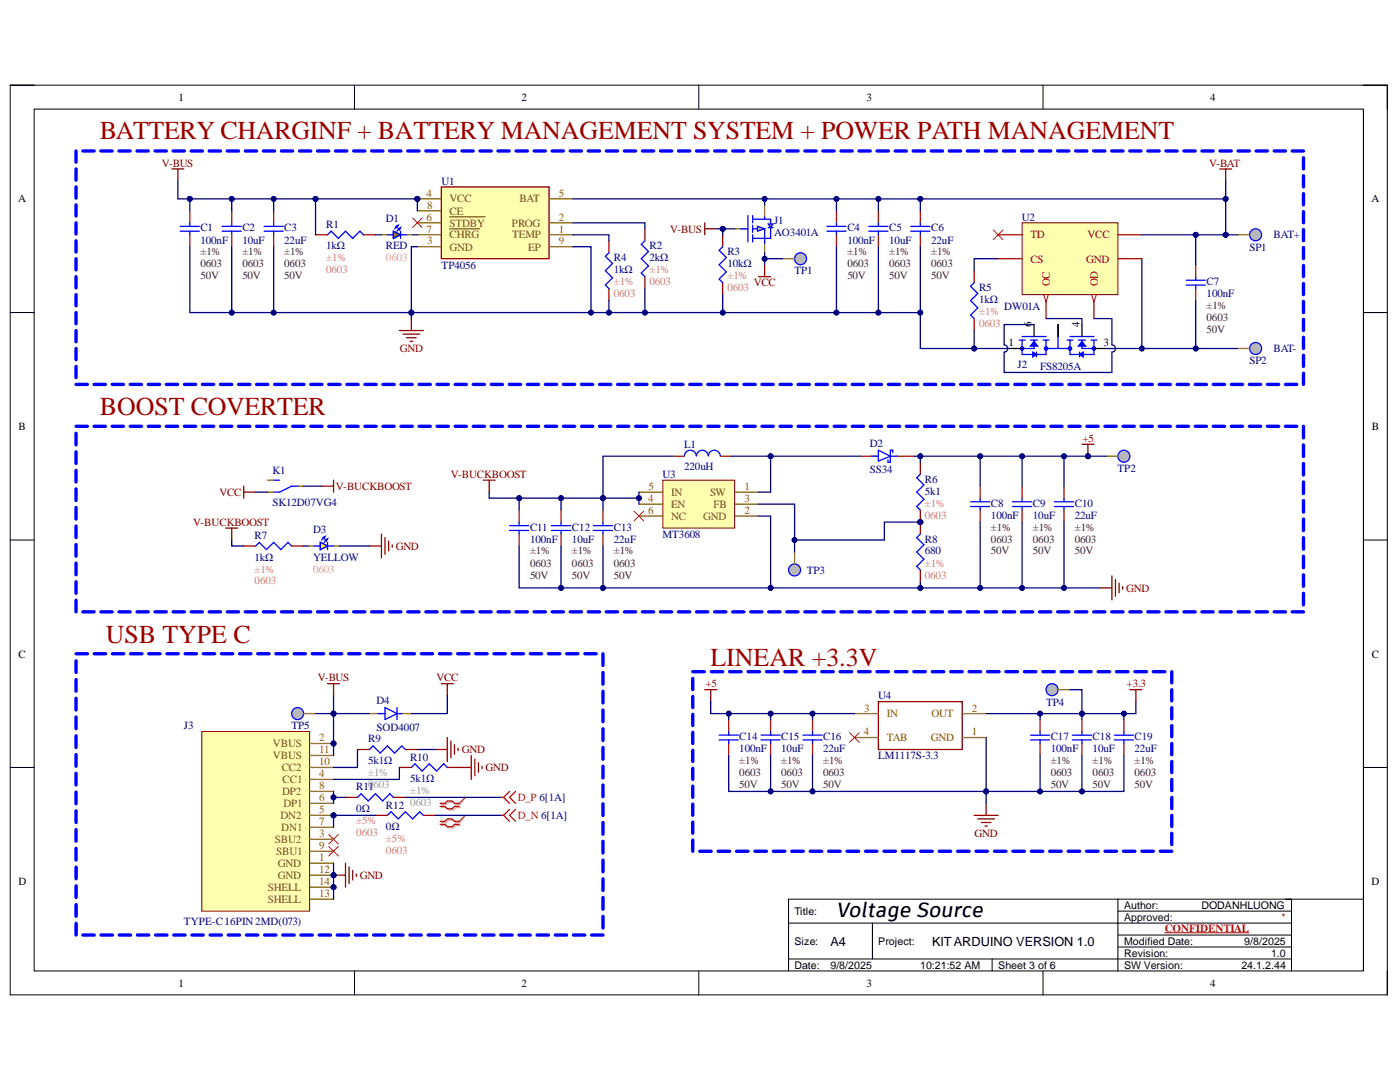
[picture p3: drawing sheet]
<svg xmlns="http://www.w3.org/2000/svg" width="279mm" height="216mm" viewBox="0 0 279 216" stroke-linecap="round" stroke-linejoin="round" font-family="sans-serif">
<defs><g id="words">
<g font-size="5.2" fill="#980000">
<text x="20" y="27.8">BATTERY CHARGINF + BATTERY MANAGEMENT SYSTEM + POWER PATH MANAGEMENT</text>
<text x="20" y="82.7">BOOST COVERTER</text>
<text x="21.1" y="128.2">USB TYPE C</text>
<text x="141.8" y="132.9">LINEAR +3.3V</text>
</g>
<text font-size="4.1" x="166.9" y="182.9">Voltage Source</text>
<g font-size="2.5">
<text x="165.7" y="188.7">A4</text>
<text x="186" y="188.7">KITARDUINO VERSION 1.0</text>
</g>
<g font-size="2.2">
<text x="35.6" y="20.1">1</text>
<text x="104.1" y="20.1">2</text>
<text x="172.9" y="20.1">3</text>
<text x="241.5" y="20.1">4</text>
<text x="3.6" y="40.4">A</text>
<text x="273.7" y="40.4">A</text>
<text x="205.9" y="65.2" transform="rotate(-90 205.9 65.2)">6</text>
<text x="215.4" y="65.2" transform="rotate(-90 215.4 65.2)">4</text>
<text x="201.2" y="69.1">1</text>
<text x="220.3" y="69.1">3</text>
<text x="3.7" y="85.8">B</text>
<text x="273.8" y="85.8">B</text>
<text x="3.7" y="131.2">C</text>
<text x="273.8" y="131.2">C</text>
<text x="3.7" y="176.6">D</text>
<text x="273.7" y="176.6">D</text>
<text x="35.6" y="196.9">1</text>
<text x="104.1" y="196.9">2</text>
<text x="172.9" y="196.9">3</text>
<text x="241.5" y="196.9">4</text>
</g>
<g font-size="2.2" fill="#800000">
<text x="32.3" y="33.3">V-BUS</text>
<text x="241.3" y="33.3">V-BAT</text>
<text x="133.8" y="46.4">V-BUS</text>
<text x="150.4" y="57.1">VCC</text>
<text x="79.8" y="70.3">GND</text>
<text x="216" y="88.2">+5</text>
<text x="90" y="95.4">V-BUCKBOOST</text>
<text x="43.8" y="99">VCC</text>
<text x="67.1" y="97.8">V-BUCKBOOST</text>
<text x="38.6" y="105">V-BUCKBOOST</text>
<text x="79" y="109.7">GND</text>
<text x="224.7" y="118.1">GND</text>
<text x="63.4" y="136">V-BUS</text>
<text x="87.1" y="136">VCC</text>
<text x="140.8" y="137.2">+5</text>
<text x="224.8" y="137.2">+3.3</text>
<text x="92.2" y="150.3">GND</text>
<text x="96.9" y="153.9">GND</text>
<text x="194.5" y="167">GND</text>
<text x="71.8" y="175.4">GND</text>
</g>
<g font-size="2.2" fill="#7f6000">
<text x="85.1" y="39.2">4</text>
<text x="85.2" y="41.7">8</text>
<text x="89.7" y="40.4">VCC</text>
<text x="103.7" y="40.4">BAT</text>
<text x="111.5" y="39.2">5</text>
<text x="85.1" y="44">6</text>
<text x="85.1" y="46.4">7</text>
<text x="89.7" y="45.2">STDBY</text>
<text x="89.7" y="47.6">CHRG</text>
<text x="89.7" y="42.9">CE</text>
<text x="102.1" y="45.2">PROG</text>
<text x="102.2" y="47.6">TEMP</text>
<text x="111.5" y="46.4">1</text>
<text x="111.5" y="44">2</text>
<text x="85.2" y="48.8">3</text>
<text x="89.7" y="50">GND</text>
<text x="105.4" y="50">EP</text>
<text x="111.5" y="48.8">9</text>
<text x="129.4" y="100.1">4</text>
<text x="129.5" y="97.8">5</text>
<text x="133.9" y="101.3">EN</text>
<text x="133.9" y="99">IN</text>
<text x="141.7" y="99">SW</text>
<text x="142.4" y="101.3">FB</text>
<text x="148.6" y="97.8">1</text>
<text x="148.6" y="100.1">3</text>
<text x="129.4" y="102.5">6</text>
<text x="133.9" y="103.7">NC</text>
<text x="140.4" y="103.7">GND</text>
<text x="148.6" y="102.5">2</text>
<text x="172.5" y="142">3</text>
<text x="177" y="143.2">IN</text>
<text x="185.9" y="143.2">OUT</text>
<text x="194" y="142">2</text>
<text x="54.5" y="149.1">VBUS</text>
<text x="63.7" y="147.9">2</text>
<text x="172.4" y="146.7">4</text>
<text x="177" y="147.9">TAB</text>
<text x="185.8" y="147.9">GND</text>
<text x="194" y="146.7">1</text>
<text x="54.5" y="151.5">VBUS</text>
<text x="56.2" y="153.9">CC2</text>
<text x="63.7" y="155.1">4</text>
<text x="63.7" y="152.7">10</text>
<text x="63.7" y="150.3">11</text>
<text x="56.3" y="158.7">DP2</text>
<text x="56.4" y="156.3">CC1</text>
<text x="56.6" y="161.1">DP1</text>
<text x="63.7" y="159.9">6</text>
<text x="63.7" y="157.4">8</text>
<text x="56" y="163.4">DN2</text>
<text x="56.1" y="165.8">DN1</text>
<text x="63.7" y="167">3</text>
<text x="63.7" y="162.3">5</text>
<text x="63.7" y="164.6">7</text>
<text x="54.9" y="168.3">SBU2</text>
<text x="55.1" y="170.6">SBU1</text>
<text x="55.5" y="173">GND</text>
<text x="63.7" y="171.8">1</text>
<text x="63.7" y="169.4">9</text>
<text x="53.4" y="177.8">SHELL</text>
<text x="55.5" y="175.4">GND</text>
<text x="63.7" y="174.2">12</text>
<text x="63.7" y="179">13</text>
<text x="63.7" y="176.6">14</text>
<text x="53.4" y="180.2">SHELL</text>
</g>
<g font-size="2.2" fill="#000080">
<text x="88.1" y="36.9">U1</text>
<text x="40" y="46.2">C1</text>
<text x="48.4" y="46.2">C2</text>
<text x="56.7" y="46.2">C3</text>
<text x="65.1" y="45.5">R1</text>
<text x="77" y="44.3">D1</text>
<text x="154.5" y="44.7">J1</text>
<text x="154.5" y="47.2">AO3401A</text>
<text x="169.1" y="46.2">C4</text>
<text x="177.5" y="46.2">C5</text>
<text x="185.8" y="46.2">C6</text>
<text x="203.9" y="44">U2</text>
<text x="254.2" y="47.6">BAT+</text>
<text x="40" y="48.6">100nF</text>
<text x="48.4" y="48.6">10uF</text>
<text x="56.7" y="48.6">22uF</text>
<text x="65.1" y="49.8">1kΩ</text>
<text x="77" y="49.8">RED</text>
<text x="88.1" y="53.6">TP4056</text>
<text x="122.5" y="52.2">R4</text>
<text x="129.6" y="49.8">R2</text>
<text x="129.6" y="52.2">2kΩ</text>
<text x="145.2" y="51">R3</text>
<text x="145.2" y="53.3">10kΩ</text>
<text x="169.1" y="48.6">100nF</text>
<text x="177.5" y="48.6">10uF</text>
<text x="185.8" y="48.6">22uF</text>
<text x="249.3" y="50">SP1</text>
<text x="122.5" y="54.5">1kΩ</text>
<text x="158.5" y="54.8">TP1</text>
<text x="195.4" y="58.2">R5</text>
<text x="240.8" y="56.9">C7</text>
<text x="240.8" y="59.3">100nF</text>
<text x="195.4" y="60.5">1kΩ</text>
<text x="200.4" y="62">DW01A</text>
<text x="254.2" y="70.3">BAT-</text>
<text x="203.1" y="73.4">J2</text>
<text x="207.6" y="73.9">FS8205A</text>
<text x="249.3" y="72.7">SP2</text>
<text x="136.6" y="89.4">L1</text>
<text x="173.6" y="89.2">D2</text>
<text x="54.4" y="94.7">K1</text>
<text x="132.2" y="95.4">U3</text>
<text x="136.6" y="93.7">220uH</text>
<text x="173.6" y="94.4">SS34</text>
<text x="223.1" y="94.1">TP2</text>
<text x="54.4" y="100.9">SK12D07VG4</text>
<text x="184.6" y="96.3">R6</text>
<text x="184.6" y="98.7">5k1</text>
<text x="197.8" y="101.1">C8</text>
<text x="206.1" y="101.1">C9</text>
<text x="214.5" y="101.1">C10</text>
<text x="50.8" y="107.6">R7</text>
<text x="62.5" y="106.4">D3</text>
<text x="105.8" y="105.9">C11</text>
<text x="114.1" y="105.9">C12</text>
<text x="122.5" y="105.9">C13</text>
<text x="132.2" y="107.3">MT3608</text>
<text x="197.8" y="103.5">100nF</text>
<text x="206.1" y="103.5">10uF</text>
<text x="214.5" y="103.5">22uF</text>
<text x="50.8" y="111.9">1kΩ</text>
<text x="62.5" y="111.9">YELLOW</text>
<text x="105.8" y="108.3">100nF</text>
<text x="114.1" y="108.3">10uF</text>
<text x="122.5" y="108.3">22uF</text>
<text x="184.6" y="108.3">R8</text>
<text x="184.6" y="110.6">680</text>
<text x="161" y="114.5">TP3</text>
<text x="75.2" y="140.5">D4</text>
<text x="175.3" y="139.5">U4</text>
<text x="208.8" y="140.8">TP4</text>
<text x="36.7" y="145.5">J3</text>
<text x="58.2" y="145.5">TP5</text>
<text x="73.5" y="148.1">R9</text>
<text x="75.2" y="145.8">SOD4007</text>
<text x="147.5" y="147.7">C14</text>
<text x="155.9" y="147.7">C15</text>
<text x="164.3" y="147.7">C16</text>
<text x="209.7" y="147.7">C17</text>
<text x="218.1" y="147.7">C18</text>
<text x="226.4" y="147.7">C19</text>
<text x="73.5" y="152.5">5k1Ω</text>
<text x="81.8" y="151.8">R10</text>
<text x="147.5" y="150.1">100nF</text>
<text x="155.9" y="150.1">10uF</text>
<text x="164.3" y="150.1">22uF</text>
<text x="175.3" y="151.5">LM1117S-3.3</text>
<text x="209.7" y="150.1">100nF</text>
<text x="218.1" y="150.1">10uF</text>
<text x="226.4" y="150.1">22uF</text>
<text x="71.1" y="157.7">R10603</text>
<text x="73.6" y="157.7">1</text>
<text x="77" y="161.3">R12</text>
<text x="81.8" y="156">5k1Ω</text>
<text x="71.1" y="162">0Ω</text>
<text x="77" y="165.6">0Ω</text>
<text x="36.7" y="184.5">TYPE-C16PIN2MD(073)</text>
</g>
<g font-size="2.2" fill="#c00">
<text x="205.6" y="47.6">TD</text>
<text x="217" y="47.6">VCC</text>
<text x="205.6" y="52.4">CS</text>
<text x="216.8" y="52.4">GND</text>
<text x="209.5" y="57.1" transform="rotate(-90 209.5 57.1)">OC</text>
<text x="219.1" y="57.1" transform="rotate(-90 219.1 57.1)">OD</text>
</g>
<g font-size="2.2" fill="#4c1130">
<text x="40" y="51">±1%</text>
<text x="40" y="53.3">0603</text>
<text x="48.4" y="51">±1%</text>
<text x="48.4" y="53.3">0603</text>
<text x="56.7" y="51">±1%</text>
<text x="56.7" y="53.3">0603</text>
<text x="169.1" y="51">±1%</text>
<text x="169.1" y="53.3">0603</text>
<text x="177.5" y="51">±1%</text>
<text x="177.5" y="53.3">0603</text>
<text x="185.8" y="51">±1%</text>
<text x="185.8" y="53.3">0603</text>
<text x="40" y="55.7">50V</text>
<text x="48.4" y="55.7">50V</text>
<text x="56.7" y="55.7">50V</text>
<text x="169.1" y="55.7">50V</text>
<text x="177.5" y="55.7">50V</text>
<text x="185.8" y="55.7">50V</text>
<text x="240.8" y="61.7">±1%</text>
<text x="240.8" y="64.1">0603</text>
<text x="240.8" y="66.5">50V</text>
<text x="197.8" y="105.9">±1%</text>
<text x="206.1" y="105.9">±1%</text>
<text x="214.5" y="105.9">±1%</text>
<text x="105.8" y="110.6">±1%</text>
<text x="105.8" y="113.1">0603</text>
<text x="114.1" y="110.6">±1%</text>
<text x="114.1" y="113.1">0603</text>
<text x="122.5" y="110.6">±1%</text>
<text x="122.5" y="113.1">0603</text>
<text x="197.8" y="108.3">0603</text>
<text x="197.8" y="110.6">50V</text>
<text x="206.1" y="108.3">0603</text>
<text x="206.1" y="110.6">50V</text>
<text x="214.5" y="108.3">0603</text>
<text x="214.5" y="110.6">50V</text>
<text x="105.8" y="115.4">50V</text>
<text x="114.1" y="115.4">50V</text>
<text x="122.5" y="115.4">50V</text>
<text x="147.5" y="152.5">±1%</text>
<text x="147.5" y="154.8">0603</text>
<text x="155.9" y="152.5">±1%</text>
<text x="155.9" y="154.8">0603</text>
<text x="164.3" y="152.5">±1%</text>
<text x="164.3" y="154.8">0603</text>
<text x="209.7" y="152.5">±1%</text>
<text x="209.7" y="154.8">0603</text>
<text x="218.1" y="152.5">±1%</text>
<text x="218.1" y="154.8">0603</text>
<text x="226.4" y="152.5">±1%</text>
<text x="226.4" y="154.8">0603</text>
<text x="147.5" y="157.3">50V</text>
<text x="155.9" y="157.3">50V</text>
<text x="164.3" y="157.3">50V</text>
<text x="209.7" y="157.3">50V</text>
<text x="218.1" y="157.3">50V</text>
<text x="226.4" y="157.3">50V</text>
</g>
<g font-size="2.2" fill="#dd7e6b">
<text x="65.1" y="52.2">±1%</text>
<text x="65.1" y="54.5">0603</text>
<text x="122.5" y="56.9">±1%</text>
<text x="122.5" y="59.3">0603</text>
<text x="129.6" y="54.5">±1%</text>
<text x="129.6" y="56.9">0603</text>
<text x="145.2" y="55.7">±1%</text>
<text x="145.2" y="58.2">0603</text>
<text x="195.4" y="62.9">±1%</text>
<text x="195.4" y="65.2">0603</text>
<text x="184.6" y="101.1">±1%</text>
<text x="184.6" y="103.5">0603</text>
<text x="184.6" y="113.1">±1%</text>
<text x="50.8" y="114.3">±1%</text>
<text x="50.8" y="116.6">0603</text>
<text x="184.6" y="115.4">0603</text>
<text x="71.1" y="164.4">±5%</text>
<text x="71.1" y="166.8">0603</text>
<text x="77" y="168">±5%</text>
<text x="77" y="170.4">0603</text>
</g>
<g font-size="2.2" fill="#ea9999">
<text x="77" y="52.2">0603</text>
<text x="62.5" y="114.3">0603</text>
</g>
<g font-size="2.2" fill="#999">
<text x="73.5" y="154.8">±1%</text>
<text x="81.8" y="158.5">±1%</text>
<text x="81.8" y="160.8">0603</text>
</g>
<g font-size="2.2" fill="#f00">
<text x="103.3" y="159.9">D_P 6[1A]</text>
<text x="103.3" y="163.4">D_N 6[1A]</text>
<text x="232.4" y="185.9">CONFIDENTIAL</text>
</g>
<g font-size="2.1">
<text x="158.5" y="182.5">Title:</text>
<text x="224.3" y="181.4">Author:</text>
<text x="224.3" y="183.7">Approved:</text>
<text x="239.8" y="181.4">DODANHLUONG</text>
<text x="158.5" y="188.5">Size:</text>
<text x="175.3" y="188.5">Project:</text>
<text x="224.3" y="190.9">Revision:</text>
<text x="224.3" y="188.5">Modified Date:</text>
<text x="248.3" y="188.5">9/8/2025</text>
<text x="253.7" y="190.9">1.0</text>
<text x="158.5" y="193.4">Date:</text>
<text x="165.7" y="193.4">9/8/2025</text>
<text x="183.6" y="193.4">10:21:52 AM</text>
<text x="199.2" y="193.4">Sheet 3 of 6</text>
<text x="224.3" y="193.4">SW Version:</text>
<text x="247.7" y="193.4">24.1.2.44</text>
</g>
<text font-size="2.1" fill="#85200c" x="255.8" y="183.7">*</text>
</g></defs>
<path d="M2 17h274.9v181.5h-274.9z" fill="none" stroke="#000" stroke-width=".2"/>
<path d="M6.8 21.8h265.3v171.9h-265.3z" fill-rule="evenodd" fill="#fff"/>
<g fill="none" stroke="#000" stroke-width=".2">
<path d="M2 17h4.8M70.7 17v4.8M139.5 17v4.8M208.2 17v4.8M272.1 17h4.8v4.8M6.8 21.8h265.3v171.9h-265.3zM2 62.4h4.8M272.1 62.4h4.8M2 107.8h4.8M272.1 107.8h4.8M2 153.1h4.8M272.1 153.1h4.8"/>
<path d="M223.1 179.4v14.3M257.7 179.4v14.3M272.1 179.4h-114.7v14.3M70.7 193.7v4.8M139.5 193.7v4.8M157.4 184.2h100.3M157.4 191.4h100.3M174.1 184.2v7.2M198 191.4v2.3M208.2 193.7v4.8M223.1 181.8h34.6M223.1 186.6h34.6"/>
<path d="M223.1 189h34.6M276.9 193.7v4.8"/>
</g>
<path d="M232.4 186.1h16.8" fill="none" stroke="#f00" stroke-width=".2"/>
<g fill="none" stroke="#800000" stroke-width=".25">
<path d="M86.9 149.6h2.4M89.3 147.2v4.7M90 147.9v3.3M90.7 148.6v1.9M91.4 149.3v.5M91.7 153.1h2.3M94 150.7v4.8M94.8 151.5v3.3M95.5 152.2v1.9M96.2 152.9v.5M66.6 174.6h2.4M69 172.2v4.8"/>
<path d="M69.7 173v3.3M70.4 173.7v1.9M71.1 174.4v.5"/>
</g>
<circle cx="66.6" cy="174.6" r=".48" fill="#000080"/>
<circle cx="66.6" cy="174.6" r=".48" fill="none" stroke="#000080" stroke-width=".2"/>
<path d="M92.8 159.1l-1.1 1.2M65.6 166.5l1.9 1.9M65.6 168.9l1.9 1.9M67.5 166.5l-1.9 1.9M67.5 168.9l-1.9 1.9M92.8 162.7l-1.1 1.2" fill="none" stroke="#f00" stroke-width=".2"/>
<path d="M65.4 136.4h2.4M66.6 136.4v2.4" fill="none" stroke="#800000" stroke-width=".25"/>
<path d="M100 159.1h.5M100.5 159.1l1.2 1.2M101.7 157.9l-1.2 1.2M102.9 157.9l-1.2 1.2 1.2 1.2M87.8 160.9h1l.5 .5h.9l.5-.5h1M87.8 160.3h1l.5-.5h.9l.5 .5h1M87.8 164.5h1l.5 .5h.9l.5-.5h1M87.8 163.9h1l.5-.5h.9l.5 .5h1M100 162.7h.5M100.5 162.7l1.2 1.2M101.7 161.5l-1.2 1.2M102.9 161.5l-1.2 1.2 1.2 1.2" fill="none" stroke="#f00" stroke-width=".25"/>
<path d="M88.1 161.1h.9l.5 .5h1l.4-.5h1M88.1 160.5h.9l.5-.4h1l.4 .4h1M88.1 164.7h.9l.5 .5h1l.4-.5h1M88.1 164.1h.9l.5-.5h1l.4 .5h1" fill="none" stroke="#d0a3a3" stroke-width=".25"/>
<path d="M92.8 159.1l-.9 1.4M92.8 162.7l-.9 1.4" fill="none" stroke="#d0a3a3" stroke-width=".2"/>
<circle cx="83.3" cy="39.7" r=".48" fill="#000080"/>
<circle cx="83.3" cy="39.7" r=".48" fill="none" stroke="#000080" stroke-width=".2"/>
<path d="M88.1 37.3h21.5v14.3h-21.5z" fill-rule="evenodd" fill="#ffffb0"/>
<path d="M88.1 37.3h21.5v14.3h-21.5z" fill="none" stroke="#800000" stroke-width=".25"/>
<path d="M83.3 39.7h4.8M83.3 49.2h4.8M109.6 46.8h4.8M109.6 44.5h4.8" fill="none" stroke="#7f6000" stroke-width=".25"/>
<circle cx="83.3" cy="39.7" r=".48" fill="#000080"/>
<circle cx="83.3" cy="39.7" r=".48" fill="none" stroke="#000080" stroke-width=".2"/>
<path d="M109.6 39.7h4.8M83.3 44.5h4.8M83.3 46.8h4.8M83.3 42.1h4.8M89.7 43.3h7.1M89.7 45.7h6M109.6 49.2h4.8" fill="none" stroke="#7f6000" stroke-width=".25"/>
<path d="M82.3 43.5l1.9 1.9M84.2 43.5l-1.9 1.9" fill="none" stroke="#f00" stroke-width=".2"/>
<path d="M34.3 33.7h2.4M35.5 33.7v2.4M140.6 44.5v2.3M140.6 45.7h2.4M151.4 55.2h2.4M152.6 52.8v2.4M79.7 66h4.8M80.4 66.7h3.4M81.1 67.4h2M81.9 68.1h.4M82.1 63.6v2.4" fill="none" stroke="#800000" stroke-width=".25"/>
<path d="M204 44.5h19.1v14.3h-19.1z" fill-rule="evenodd" fill="#ffffb0"/>
<path d="M204 44.5h19.1v14.3h-19.1z" fill="none" stroke="#800000" stroke-width=".2"/>
<path d="M199.2 46.8h4.8M199.2 51.6h4.8M208.8 58.8v4.8M223.1 46.8h4.8M223.1 51.6h4.8" fill="none" stroke="#c00" stroke-width=".25"/>
<path d="M208.3 58.8h.9l-.4 1.4z" fill="#f8fcff"/>
<path d="M208.3 58.8h.9l-.4 1.4z" fill="none" stroke="#c00" stroke-width=".2"/>
<path d="M218.3 58.8v4.8" fill="none" stroke="#c00" stroke-width=".25"/>
<path d="M217.8 58.8h1l-.5 1.4z" fill="#f8fcff"/>
<path d="M217.8 58.8h1l-.5 1.4z" fill="none" stroke="#c00" stroke-width=".2"/>
<g fill="none" stroke="#00f" stroke-width=".25">
<path d="M203.4 67.9h1.2M204 67.1h4.8M204 67.9v2.8h4.8v-2.8M205.7 67.9h1.4M206.4 67.9v1.6h-2.4M206.8 70.3v.9M208.2 67.9h1.2M208.8 69.5h4.7M211.1 67.1v2.4M212.9 67.9h1.2M213.5 67.1h4.8M213.5 67.9v2.8h4.8v-2.8"/>
<path d="M215.2 67.9h1.4M215.5 70.3v.9M215.9 67.9v1.6h2.4M217.7 67.9h1.2"/>
</g>
<path d="M206.1 70.3l.7 .4-.7 .5z" fill="#00f"/>
<path d="M206.1 70.3l.7 .4-.7 .5z" fill="none" stroke="#00f" stroke-width=".25"/>
<path d="M206.4 68.1l.7 1h-1.4z" fill="#00f"/>
<path d="M206.4 68.1l.7 1h-1.4z" fill="none" stroke="#00f" stroke-width=".25"/>
<path d="M215.5 70.7l.7-.4v.9z" fill="#00f"/>
<path d="M215.5 70.7l.7-.4v.9z" fill="none" stroke="#00f" stroke-width=".25"/>
<path d="M215.9 68.1l.7 1h-1.4z" fill="#00f"/>
<path d="M215.9 68.1l.7 1h-1.4zM75.4 142.4h1.4M76.8 141.2l2.4 1.2-2.4 1.2zM79.2 141.2v2.4M79.2 142.4h1" fill="none" stroke="#00f" stroke-width=".25"/>
<g fill="none" stroke="#00f" stroke-width=".2">
<circle cx="204" cy="69.5" r=".34"/>
<circle cx="208.8" cy="69.5" r=".34"/>
<circle cx="213.5" cy="69.5" r=".34"/>
<circle cx="218.3" cy="69.5" r=".34"/>
</g>
<path d="M201.6 69.5h2.4M206.4 64.8v2.3M211.1 64.8v2.3M215.9 64.8v2.3M218.3 69.5h2.4" fill="none" stroke="#000" stroke-width=".25"/>
<path d="M243.4 33.7h2.4M244.6 33.7v2.4M96.4 95.8h2.4M97.6 95.8v2.4M215.9 88.6h2.4M217.1 88.6v2.4M88.1 136.4h2.4M89.3 136.4v2.4" fill="none" stroke="#800000" stroke-width=".25"/>
<path d="M198.2 45.9l2 1.9M200.2 45.9l-2 1.9M126.5 102l2 1.9M128.5 102l-2 1.9" fill="none" stroke="#f00" stroke-width=".2"/>
<path d="M73.7 142.4h2.4M79.7 142.4h2.4" fill="none" stroke="#7f6000" stroke-width=".25"/>
<circle cx="217.1" cy="91" r=".48" fill="#000080"/>
<circle cx="217.1" cy="91" r=".48" fill="none" stroke="#000080" stroke-width=".2"/>
<path d="M219.5 117.3h2.4M221.9 114.9v4.8M222.6 115.6v3.4M223.3 116.4v1.9M224.1 117.1v.4" fill="none" stroke="#800000" stroke-width=".25"/>
<circle cx="59.4" cy="142.4" r="1.19" fill="#c0c0c0"/>
<circle cx="59.4" cy="142.4" r="1.19" fill="none" stroke="#00f" stroke-width=".25"/>
<path d="M60.6 142.4h2.4" fill="none" stroke="#7f6000" stroke-width=".25"/>
<circle cx="159.8" cy="51.6" r="1.2" fill="#c0c0c0"/>
<circle cx="159.8" cy="51.6" r="1.2" fill="none" stroke="#00f" stroke-width=".25"/>
<path d="M156.2 51.6h2.4" fill="none" stroke="#7f6000" stroke-width=".25"/>
<circle cx="158.6" cy="113.7" r="1.2" fill="#c0c0c0"/>
<circle cx="158.6" cy="113.7" r="1.2" fill="none" stroke="#00f" stroke-width=".25"/>
<path d="M158.6 110.1v2.4" fill="none" stroke="#7f6000" stroke-width=".25"/>
<circle cx="224.3" cy="91" r="1.19" fill="#c0c0c0"/>
<g fill="none" stroke="#00f" stroke-width=".25">
<path d="M54.6 95.8h1.2M59.6 97h-1.4l-2.4 1.2h-1.2"/>
<circle cx="224.3" cy="91" r="1.19"/>
</g>
<path d="M53.4 95.8h1.2M53.4 98.2h1.2M59.4 97h1.2M220.7 91h2.4" fill="none" stroke="#7f6000" stroke-width=".25"/>
<path d="M48.6 97v2.4M48.6 98.2h2.4M64.2 97h2.4M66.6 95.8v2.4M45.1 105.4h2.3M46.3 105.4v2.4M73.7 108.9h2.4M76.1 106.6v4.7M76.8 107.3v3.3M77.6 108v1.9M78.3 108.7v.5" fill="none" stroke="#800000" stroke-width=".25"/>
<path d="M132.3 95.8h14.3v9.6h-14.3z" fill-rule="evenodd" fill="#ffffb0"/>
<path d="M132.3 95.8h14.3v9.6h-14.3z" fill="none" stroke="#800000" stroke-width=".2"/>
<path d="M146.6 45.7h2.4M152.6 40.9v2.4M152.6 48v2.4M127.5 98.2h4.8M146.6 98.2h4.8M127.5 103h4.8M127.5 100.6h4.8M146.6 103h4.8M146.6 100.6h4.8" fill="none" stroke="#7f6000" stroke-width=".25"/>
<g fill="none" stroke="#00f" stroke-width=".68">
<path d="M15.2 30.1v2.3M15.2 33.7v2.3M15.2 37.3v2.2M16.5 30.1h2.3M20.1 30.1h2.3M23.7 30.1h2.3M27.3 30.1h2.3M30.9 30.1h2.3M34.5 30.1h2.3M38.1 30.1h2.3M41.7 30.1h2.3M45.4 30.1h2.2"/>
<path d="M49 30.1h2.2M52.6 30.1h2.2M56.2 30.1h2.2M59.8 30.1h2.2M63.4 30.1h2.2M67 30.1h2.2M70.6 30.1h2.2M74.2 30.1h2.2M77.8 30.1h2.2M81.4 30.1h2.2M85 30.1h2.2M88.6 30.1h2.2"/>
<path d="M92.2 30.1h2.2M95.8 30.1h2.2M99.4 30.1h2.2M103 30.1h2.2M106.6 30.1h2.2M110.2 30.1h2.2M113.8 30.1h2.2M117.4 30.1h2.2M121 30.1h2.3M124.6 30.1h2.3M128.2 30.1h2.3M131.8 30.1h2.3"/>
<path d="M135.4 30.1h2.3M139 30.1h2.3M142.6 30.1h2.3M146.2 30.1h2.3M149.8 30.1h2.3M153.4 30.1h2.3M157 30.1h2.3M160.6 30.1h2.3M164.2 30.1h2.3M167.8 30.1h2.3M171.4 30.1h2.3M175 30.1h2.3"/>
<path d="M178.6 30.1h2.3M182.2 30.1h2.3M185.8 30.1h2.3M189.5 30.1h2.2M193 30.1h2.3M196.6 30.1h2.3M200.3 30.1h2.2M203.9 30.1h2.2M207.5 30.1h2.2M211.1 30.1h2.2M214.7 30.1h2.2M218.3 30.1h2.2"/>
<path d="M221.9 30.1h2.2M225.5 30.1h2.2M229.1 30.1h2.2M232.7 30.1h2.2M236.3 30.1h2.2M239.9 30.1h2.2M243.5 30.1h2.2M247.1 30.1h2.2M250.7 30.1h2.2M254.3 30.1h2.2M257.9 30.1h2.2M260.1 31.5v2.2"/>
<path d="M260.1 35.1v2.2M260.1 38.6v2.3M15.2 40.9v2.2M15.2 44.5v2.2M15.2 48v2.3M15.2 51.6v2.3M15.2 55.2v2.2M15.2 58.8v2.2M260.1 42.2v2.3M260.1 45.8v2.2M260.1 49.4v2.2M260.1 53v2.2"/>
<path d="M260.1 56.6v2.2M15.2 62.4v2.2M15.2 66v2.2M15.2 69.5v2.3M15.2 73.1v2.3M15.2 76.7h2.2M18.8 76.7h2.2M22.4 76.7h2.2M26 76.7h2.2M29.6 76.7h2.2M33.2 76.7h2.2M36.8 76.7h2.2"/>
<path d="M40.4 76.7h2.3M44 76.7h2.3M47.6 76.7h2.3M51.2 76.7h2.3M54.8 76.7h2.3M58.4 76.7h2.3M62 76.7h2.3M65.6 76.7h2.3M69.2 76.7h2.3M72.8 76.7h2.3M76.4 76.7h2.3M80 76.7h2.3"/>
<path d="M83.6 76.7h2.3M87.2 76.7h2.3M90.8 76.7h2.3M94.4 76.7h2.3M98 76.7h2.3M101.6 76.7h2.3M105.2 76.7h2.3M108.8 76.7h2.3M112.4 76.7h2.3M116 76.7h2.3M119.6 76.7h2.3M123.3 76.7h2.2"/>
<path d="M126.9 76.7h2.2M130.5 76.7h2.2M134.1 76.7h2.2M137.7 76.7h2.2M141.3 76.7h2.2M144.9 76.7h2.2M148.5 76.7h2.2M152.1 76.7h2.2M155.7 76.7h2.2M159.3 76.7h2.2M162.9 76.7h2.2M166.5 76.7h2.2"/>
<path d="M170.1 76.7h2.2M173.7 76.7h2.2M177.3 76.7h2.2M180.9 76.7h2.2M184.5 76.7h2.2M188.1 76.7h2.2M191.7 76.7h2.3M195.3 76.7h2.2M198.9 76.7h2.3M202.5 76.7h2.3M206.1 76.7h2.3M209.7 76.7h2.3"/>
<path d="M213.3 76.7h2.3M216.9 76.7h2.3M220.5 76.7h2.3M224.1 76.7h2.3M227.7 76.7h2.3M231.3 76.7h2.3M234.9 76.7h2.3M238.5 76.7h2.3M242.1 76.7h2.3M245.7 76.7h2.3M249.3 76.7h2.3M252.9 76.7h2.3"/>
<path d="M256.5 76.7h2.3M260.1 60.1v2.3M260.1 63.7v2.3M260.1 67.3v2.2M260.1 70.9v2.2M260.1 74.5v2.2M15.2 86.5v2.3M15.2 90.2v2.3M15.2 93.9v2.3M15.2 97.6v2.3M15.2 85.1h2.2M18.8 85.1h2.2"/>
<path d="M22.4 85.1h2.2M26 85.1h2.2M29.6 85.1h2.2M33.2 85.1h2.2M36.8 85.1h2.2M40.4 85.1h2.3M44 85.1h2.3M47.6 85.1h2.3M51.2 85.1h2.3M54.8 85.1h2.3M58.4 85.1h2.3M62 85.1h2.3"/>
<path d="M65.6 85.1h2.3M69.2 85.1h2.3M72.8 85.1h2.3M76.4 85.1h2.3M80 85.1h2.3M83.6 85.1h2.3M87.2 85.1h2.3M90.8 85.1h2.3M94.4 85.1h2.3M98 85.1h2.3M101.6 85.1h2.3M105.2 85.1h2.3"/>
<path d="M108.8 85.1h2.3M112.4 85.1h2.3M116 85.1h2.3M119.6 85.1h2.3M123.3 85.1h2.2M126.9 85.1h2.2M130.5 85.1h2.2M134.1 85.1h2.2M137.7 85.1h2.2M141.3 85.1h2.2M144.9 85.1h2.2M148.5 85.1h2.2"/>
<path d="M152.1 85.1h2.2M155.7 85.1h2.2M159.3 85.1h2.2M162.9 85.1h2.2M166.5 85.1h2.2M170.1 85.1h2.2M173.7 85.1h2.2M177.3 85.1h2.2M180.9 85.1h2.2M184.5 85.1h2.2M188.1 85.1h2.2M191.7 85.1h2.3"/>
<path d="M195.3 85.1h2.2M198.9 85.1h2.3M202.5 85.1h2.3M206.1 85.1h2.3M209.7 85.1h2.3M213.3 85.1h2.3M216.9 85.1h2.3M220.5 85.1h2.3M224.1 85.1h2.3M227.7 85.1h2.3M231.3 85.1h2.3M234.9 85.1h2.3"/>
<path d="M238.5 85.1h2.3M242.1 85.1h2.3M245.7 85.1h2.3M249.3 85.1h2.3M252.9 85.1h2.3M256.5 85.1h2.3M260.1 85.1v2.3M260.1 88.8v2.3M260.1 92.5v2.3M260.1 96.2v2.3M260.1 99.9v2.3M15.2 101.3v2.3"/>
<path d="M15.2 105v2.3M15.2 108.7v2.3M15.2 112.4v2.3M15.2 116.1v2.3M15.2 119.8v2.3M260.1 103.6v2.3M260.1 107.3v2.3M260.1 111v2.3M260.1 114.7v2.3M260.1 118.4v2.3M15.2 131.9v2.3M15.2 135.6v2.3"/>
<path d="M15.2 139.3v2.4M15.2 130.4h2.2M16.5 122.1h2.3M18.8 130.4h2.3M20.1 122.1h2.3M22.4 130.4h2.3M23.7 122.1h2.3M26.1 130.4h2.2M27.3 122.1h2.3M29.7 130.4h2.3M30.9 122.1h2.3M33.3 130.4h2.3"/>
<path d="M34.5 122.1h2.3M36.9 130.4h2.3M38.1 122.1h2.3M40.6 130.4h2.2M41.7 122.1h2.3M44.2 130.4h2.3M45.4 122.1h2.2M47.8 130.4h2.3M49 122.1h2.2M51.4 130.4h2.3M52.6 122.1h2.2M55.1 130.4h2.2"/>
<path d="M56.2 122.1h2.2M58.7 130.4h2.3M59.8 122.1h2.2M62.3 130.4h2.3M63.4 122.1h2.2M65.9 130.4h2.3M67 122.1h2.2M69.6 130.4h2.2M70.6 122.1h2.2M73.2 130.4h2.3M74.2 122.1h2.2M76.8 130.4h2.3"/>
<path d="M77.8 122.1h2.2M80.4 130.4h2.3M81.4 122.1h2.2M84.1 130.4h2.2M85 122.1h2.2M87.7 130.4h2.3M88.6 122.1h2.2M91.3 130.4h2.3M92.2 122.1h2.2M95 130.4h2.2M95.8 122.1h2.2M98.6 130.4h2.2"/>
<path d="M99.4 122.1h2.2M102.2 130.4h2.3M103 122.1h2.2M105.8 130.4h2.3M106.6 122.1h2.2M109.5 130.4h2.2M110.2 122.1h2.2M113.1 130.4h2.2M113.8 122.1h2.2M116.7 130.4h2.3M117.4 122.1h2.2M120.3 130.4v2.4"/>
<path d="M120.3 134.2v2.3M120.3 137.9v2.4M121 122.1h2.3M124.6 122.1h2.3M128.2 122.1h2.3M131.8 122.1h2.3M135.4 122.1h2.3M139 122.1h2.3M142.6 122.1h2.3M146.2 122.1h2.3M149.8 122.1h2.3M153.4 122.1h2.3"/>
<path d="M157 122.1h2.3M160.6 122.1h2.3M164.2 122.1h2.3M167.8 122.1h2.3M171.4 122.1h2.3M175 122.1h2.3M178.6 122.1h2.3M182.2 122.1h2.3M185.8 122.1h2.3M189.5 122.1h2.2M193 122.1h2.3M196.6 122.1h2.3"/>
<path d="M200.3 122.1h2.2M203.9 122.1h2.2M207.5 122.1h2.2M211.1 122.1h2.2M214.7 122.1h2.2M218.3 122.1h2.2M221.9 122.1h2.2M225.5 122.1h2.2M229.1 122.1h2.2M232.7 122.1h2.2M236.3 122.1h2.2M239.9 122.1h2.2"/>
<path d="M243.5 122.1h2.2M247.1 122.1h2.2M250.7 122.1h2.2M254.3 122.1h2.2M257.9 122.1h2.2M15.2 143.1v2.3M15.2 146.8v2.4M15.2 150.6v2.3M15.2 154.3v2.3M15.2 158v2.4M120.3 141.7v2.3M120.3 145.4v2.4"/>
<path d="M120.3 149.2v2.3M120.3 152.9v2.3M120.3 156.6v2.4M15.2 161.8v2.3M15.2 165.5v2.4M15.2 169.3v2.3M15.2 173v2.4M15.2 176.8v2.3M120.3 160.4v2.3M120.3 164.1v2.4M120.3 167.9v2.3M120.3 171.6v2.3"/>
<path d="M120.3 175.4v2.3M120.3 179.1v2.3M15.2 180.5v2.3M15.2 184.2v2.4M16.5 186.6h2.3M20.2 186.6h2.2M23.8 186.6h2.3M27.4 186.6h2.3M31.1 186.6h2.2M34.7 186.6h2.2M38.3 186.6h2.3M41.9 186.6h2.3"/>
<path d="M45.6 186.6h2.2M49.2 186.6h2.2M52.8 186.6h2.3M56.4 186.6h2.3M60.1 186.6h2.2M63.7 186.6h2.3M67.3 186.6h2.3M70.9 186.6h2.3M74.6 186.6h2.2M78.2 186.6h2.3M81.8 186.6h2.3M85.4 186.6h2.3"/>
<path d="M89.1 186.6h2.2M92.7 186.6h2.3M96.3 186.6h2.3M99.9 186.6h2.3M103.6 186.6h2.2M107.2 186.6h2.3M110.8 186.6h2.3M114.4 186.6h2.3M118.1 186.6h2.2M120.3 182.8v2.4"/>
</g>
<path d="M149.3 43v5.3M150.2 43v1.5M150.2 44.9v1.5M150.2 46.8v1.5M150.2 47.6h2.4M150.2 45.7h1.2M152.6 45.7v2.8" fill="none" stroke="#00f" stroke-width=".25"/>
<path d="M151.2 45.2l1.4 .5-1.4 .4z" fill="#c0c0c0"/>
<path d="M147.8 45.7h1.5M150.2 43.7h3.6v3.9h-1.2M151.2 45.2l1.4 .5-1.4 .4zM152.6 43.3v.4M153.3 45.4h1" fill="none" stroke="#00f" stroke-width=".25"/>
<path d="M153.3 44.7h1l-.5 .7z" fill="#c0c0c0"/>
<path d="M153.3 44.7h1l-.5 .7z" fill="none" stroke="#00f" stroke-width=".25"/>
<circle cx="250.6" cy="46.8" r="1.19" fill="#c0c0c0"/>
<circle cx="250.6" cy="46.8" r="1.19" fill="none" stroke="#00f" stroke-width=".25"/>
<path d="M247 46.8h2.4" fill="none" stroke="#7f6000" stroke-width=".25"/>
<circle cx="250.6" cy="69.5" r="1.19" fill="#c0c0c0"/>
<g fill="none" stroke="#00f" stroke-width=".25">
<path d="M36 46.1h3.8M36 45.2h3.8M37.9 44.5v.7M37.9 46.1v.7M44.3 46.1h3.9M44.3 45.2h3.9M46.3 44.5v.7M46.3 46.1v.7M52.7 46.1h3.8M52.7 45.2h3.8M54.6 44.5v.7M54.6 46.1v.7"/>
<path d="M65.4 46.8l.7-.7 1.4 1.5 1.5-1.5 1.4 1.5 1.4-1.5 .7 .7M121.5 50.4l-.7 .7 1.4 1.5-1.4 1.4 1.4 1.4-1.4 1.5 .7 .7M128.7 48l-.7 .8 1.4 1.4-1.4 1.4 1.4 1.5-1.4 1.4 .7 .7M144.2 49.2l-.7 .8 1.4 1.4-1.4 1.4 1.4 1.5-1.4 1.4 .7 .7M165 46.1h3.8M165 45.2h3.8M166.9 44.5v.7M166.9 46.1v.7M173.4 46.1h3.8M173.4 45.2h3.8M175.3 44.5v.7M175.3 46.1v.7"/>
<path d="M181.8 46.1h3.8M181.8 45.2h3.8M183.7 44.5v.7M183.7 46.1v.7M194.4 56.4l-.7 .7 1.4 1.5-1.4 1.4 1.4 1.4-1.4 1.5 .7 .7M236.7 56.9h3.8M236.7 55.9h3.8M238.6 55.2v.7M238.6 56.9v.7M195.6 99.4v.7M204 99.4v.7M212.3 99.4v.7"/>
<path d="M101.7 105.8h3.8M101.7 104.9h3.8M103.6 104.2v.7M103.6 105.8v.8M110.1 105.8h3.8M110.1 104.9h3.8M112 104.2v.7M112 105.8v.8M118.4 105.8h3.8M118.4 104.9h3.8M120.3 104.2v.7M120.3 105.8v.8"/>
<path d="M193.7 101.1h3.8M193.7 100.1h3.8M195.6 101.1v.7M202.1 101.1h3.8M202.1 100.1h3.8M204 101.1v.7M210.4 101.1h3.9M210.4 100.1h3.9M212.3 101.1v.7"/>
<circle cx="250.6" cy="69.5" r="1.19"/>
</g>
<path d="M247 69.5h2.4" fill="none" stroke="#7f6000" stroke-width=".25"/>
<g fill="none" stroke="#a61c00" stroke-width=".25">
<path d="M37.9 42.1v2.4M37.9 46.8v2.4M46.3 42.1v2.4M46.3 46.8v2.4M54.6 42.1v2.4M54.6 46.8v2.4M166.9 42.1v2.4M166.9 46.8v2.4M175.3 42.1v2.4M175.3 46.8v2.4M183.7 42.1v2.4M183.7 46.8v2.4"/>
<path d="M238.6 52.8v2.4M238.6 57.6v2.4M195.6 97v2.4M204 97v2.4M212.3 97v2.4M103.6 101.8v2.4M103.6 106.6v2.3M112 101.8v2.4M112 106.6v2.3M120.3 101.8v2.4M120.3 106.6v2.3M195.6 101.8v2.4"/>
<path d="M204 101.8v2.4M212.3 101.8v2.4"/>
</g>
<path d="M63 46.8h2.4M72.5 46.8h2.4M121.5 48v2.4M121.5 57.6v2.4M128.7 45.7v2.3M128.7 55.2v2.4M144.2 46.8v2.4M144.2 56.4v2.4M194.4 54v2.4M194.4 63.6v2.4" fill="none" stroke="#980000" stroke-width=".25"/>
<circle cx="183.7" cy="104.2" r=".48" fill="#000080"/>
<circle cx="183.7" cy="104.2" r=".48" fill="none" stroke="#000080" stroke-width=".2"/>
<path d="M183.7 104.2v2.4M183.7 113.7v2.4" fill="none" stroke="#980000" stroke-width=".25"/>
<circle cx="183.7" cy="104.2" r=".48" fill="#000080"/>
<circle cx="183.7" cy="104.2" r=".48" fill="none" stroke="#000080" stroke-width=".2"/>
<path d="M183.7 106.6l-.7 .7 1.4 1.4-1.4 1.4 1.4 1.5-1.4 1.4 .7 .7" fill="none" stroke="#00f" stroke-width=".25"/>
<circle cx="183.7" cy="104.2" r=".48" fill="#000080"/>
<circle cx="183.7" cy="104.2" r=".48" fill="none" stroke="#000080" stroke-width=".2"/>
<path d="M183.7 101.8v2.4" fill="none" stroke="#980000" stroke-width=".25"/>
<circle cx="183.7" cy="104.2" r=".48" fill="#000080"/>
<circle cx="183.7" cy="104.2" r=".48" fill="none" stroke="#000080" stroke-width=".2"/>
<path d="M183.7 92.2v2.4M48.6 108.9h2.4M58.2 108.9h2.4M69 159.1h2.3M71.3 149.6h2.4M78.5 159.1h2.4M79.7 153.1h2.4M80.9 149.6h2.4M89.3 153.1h2.4M74.9 162.7h2.4M84.5 162.7h2.4" fill="none" stroke="#980000" stroke-width=".25"/>
<path d="M77.3 46.8h1.2M78.5 46.1l1.4 .7-1.4 .8zM79 45.4l-.2 .3M79.5 45.9l-.3 .2M79.9 46.1v1.5M79.9 46.8h1.2M183.7 94.6l-.7 .7 1.4 1.5-1.4 1.4 1.4 1.4-1.4 1.5 .7 .7M51 108.9l.7-.7 1.5 1.5 1.4-1.5 1.4 1.5 1.5-1.5 .7 .7M71.3 159.1l.8-.7 1.4 1.4 1.4-1.4 1.5 1.4 1.4-1.4 .7 .7M73.7 149.6l.7-.8 1.5 1.5 1.4-1.5 1.5 1.5 1.4-1.5 .7 .8M82.1 153.1l.7-.7 1.4 1.5 1.5-1.5 1.4 1.5 1.4-1.5 .8 .7M77.3 162.7l.7-.7 1.5 1.4 1.4-1.4 1.4 1.4 1.5-1.4 .7 .7" fill="none" stroke="#00f" stroke-width=".25"/>
<path d="M76.1 46.8h1.2M81.1 46.8h1.2" fill="none" stroke="#7f6000" stroke-width=".25"/>
<path d="M79 45.2l.5-.3-.3 .5z" fill="#c0c0c0"/>
<path d="M79 45.2l.5-.3-.3 .5z" fill="none" stroke="#00f" stroke-width=".25"/>
<path d="M79.5 45.7l.4-.3-.2 .5z" fill="#c0c0c0"/>
<path d="M79.5 45.7l.4-.3-.2 .5z" fill="none" stroke="#00f" stroke-width=".25"/>
<path d="M78.5 46.1l1.4 .7-1.4 .8z" fill="#7f6000"/>
<path d="M78.5 46.1l1.4 .7-1.4 .8zM62.7 108.9h1.2M63.9 108.2l1.5 .7-1.5 .8zM64.4 107.5l-.2 .3M64.9 108l-.2 .2M65.4 108.2v1.5M65.4 108.9h1.2" fill="none" stroke="#00f" stroke-width=".25"/>
<path d="M61.5 108.9h1.2M66.6 108.9h1.2" fill="none" stroke="#7f6000" stroke-width=".25"/>
<path d="M64.4 107.3l.5-.3-.2 .5z" fill="#c0c0c0"/>
<path d="M64.4 107.3l.5-.3-.2 .5z" fill="none" stroke="#00f" stroke-width=".25"/>
<path d="M64.9 107.8l.5-.3-.3 .5z" fill="#c0c0c0"/>
<path d="M64.9 107.8l.5-.3-.3 .5z" fill="none" stroke="#00f" stroke-width=".25"/>
<path d="M63.9 108.2l1.5 .7-1.5 .8z" fill="#ff0"/>
<path d="M139 90.9a1.2 1.2 0 0 0-1.2-1.1 1.2 1.2 0 0 0-1.2 1.2M143.8 90.9a1.2 1.2 0 0 0-1.2-1.1 1.2 1.2 0 0 0-1.2 1.1 1.19 1.19 0 0 0-1.2-1.1 1.19 1.19 0 0 0-1.2 1.2M173.9 91h1.4M175.3 89.8l2.4 1.2-2.4 1zM177.7 91h1.4M178.2 90.3v-.5h-.5v2.4h-.5v-.4M63.9 108.2l1.5 .7-1.5 .8z" fill="none" stroke="#00f" stroke-width=".25"/>
<path d="M134.2 91h2.4M143.8 91h2.3M171.7 91h3.6M178.9 91h3.6" fill="none" stroke="#c00" stroke-width=".25"/>
<path d="M175.3 140h16.7v9.6h-16.7z" fill-rule="evenodd" fill="#fff"/>
<path d="M140.6 137.6h2.4M141.8 137.6v2.4M225.5 137.6h2.4M226.7 137.6v2.4M175.3 140h16.7v9.6h-16.7zM194.4 162.7h4.8M195.1 163.4h3.4M195.9 164.1h1.9M196.6 164.8h.5M196.8 160.3v2.4" fill="none" stroke="#800000" stroke-width=".25"/>
<path d="M170.5 142.4h4.8M170.5 147.2h4.8M192 142.4h4.8M192 147.2h4.8" fill="none" stroke="#7f6000" stroke-width=".25"/>
<path d="M207.6 143.6v2.4M207.6 148.4v2.3M215.9 143.6v2.4M215.9 148.4v2.3M224.3 143.6v2.4M224.3 148.4v2.3" fill="none" stroke="#a61c00" stroke-width=".25"/>
<path d="M205.7 147.6h3.8M205.7 146.7h3.8M207.6 146v.7M207.6 147.6v.8M214 147.6h3.8M214 146.7h3.8M215.9 146v.7M215.9 147.6v.8M222.4 147.6h3.8M222.4 146.7h3.8M224.3 146v.7M224.3 147.6v.8" fill="none" stroke="#00f" stroke-width=".25"/>
<path d="M169.6 146.2l1.9 1.9M171.5 146.2l-1.9 1.9" fill="none" stroke="#f00" stroke-width=".2"/>
<g fill="none" stroke="#00f" stroke-width=".68">
<path d="M138.3 135.4v2.2M138.3 139v2.2M138.3 134h2.3M141.9 134h2.3M145.6 134h2.3M149.3 134h2.3M153 134h2.3M156.6 134h2.3M160.3 134h2.3M164 134h2.3M167.7 134h2.3M171.3 134h2.4"/>
<path d="M175 134h2.3M178.7 134h2.3M182.4 134h2.3M186.1 134h2.3M189.7 134h2.3M193.4 134h2.3M197.1 134h2.3M200.8 134h2.3M204.4 134h2.3M208.1 134h2.3M211.8 134h2.3M215.5 134h2.3"/>
<path d="M219.2 134h2.2M222.8 134h2.3M226.5 134h2.3M230.2 134h2.3M233.9 134v2.3M233.9 137.6v2.3M138.3 142.5v2.3M138.3 146.1v2.3M138.3 149.7v2.2M138.3 153.3v2.2M138.3 156.9v2.2M233.9 141.2v2.2"/>
<path d="M233.9 144.8v2.2M233.9 148.4v2.2M233.9 151.9v2.3M233.9 155.5v2.3M233.9 159.1v2.3M138.3 160.5v2.2M138.3 164v2.3M138.3 167.6v2.3M139.6 169.9h2.3M143.3 169.9h2.3M147 169.9h2.3M150.7 169.9h2.3"/>
<path d="M154.3 169.9h2.3M158 169.9h2.3M161.7 169.9h2.3M165.4 169.9h2.3M169 169.9h2.3M172.7 169.9h2.3M176.4 169.9h2.3M180.1 169.9h2.3M183.8 169.9h2.3M187.4 169.9h2.3M191.1 169.9h2.3M194.8 169.9h2.3"/>
<path d="M198.5 169.9h2.3M202.1 169.9h2.3M205.8 169.9h2.3M209.5 169.9h2.3M213.2 169.9h2.3M216.8 169.9h2.4M220.5 169.9h2.3M224.2 169.9h2.3M227.9 169.9h2.3M231.6 169.9h2.3M233.9 162.7v2.2M233.9 166.3v2.2"/>
</g>
<circle cx="210" cy="137.6" r="1.19" fill="#c0c0c0"/>
<g fill="none" stroke="#00f" stroke-width=".25">
<path d="M143.5 147.6h3.8M143.5 146.7h3.8M145.4 146v.7M145.4 147.6v.8M151.9 147.6h3.8M151.9 146.7h3.8M153.8 146v.7M153.8 147.6v.8M160.2 147.6h3.9M160.2 146.7h3.9M162.2 146v.7M162.2 147.6v.8"/>
<circle cx="210" cy="137.6" r="1.19"/>
</g>
<path d="M211.1 137.6h2.4" fill="none" stroke="#7f6000" stroke-width=".25"/>
<path d="M145.4 143.6v2.4M145.4 148.4v2.3M153.8 143.6v2.4M153.8 148.4v2.3M162.2 143.6v2.4M162.2 148.4v2.3" fill="none" stroke="#a61c00" stroke-width=".25"/>
<circle cx="66.6" cy="148.4" r=".48" fill="#000080"/>
<circle cx="66.6" cy="148.4" r=".48" fill="none" stroke="#000080" stroke-width=".2"/>
<circle cx="66.6" cy="162.7" r=".48" fill="#000080"/>
<circle cx="66.6" cy="162.7" r=".48" fill="none" stroke="#000080" stroke-width=".2"/>
<circle cx="66.6" cy="174.6" r=".48" fill="#000080"/>
<circle cx="66.6" cy="174.6" r=".48" fill="none" stroke="#000080" stroke-width=".2"/>
<circle cx="66.6" cy="177" r=".48" fill="#000080"/>
<circle cx="66.6" cy="177" r=".48" fill="none" stroke="#000080" stroke-width=".2"/>
<path d="M40.3 146h21.5v35.8h-21.5z" fill-rule="evenodd" fill="#ffffb0"/>
<path d="M40.3 146h21.5v35.8h-21.5z" fill="none" stroke="#800000" stroke-width=".2"/>
<path d="M61.8 148.4h4.8M61.8 172.2h4.8" fill="none" stroke="#7f6000" stroke-width=".25"/>
<circle cx="66.6" cy="148.4" r=".48" fill="#000080"/>
<circle cx="66.6" cy="148.4" r=".48" fill="none" stroke="#000080" stroke-width=".2"/>
<path d="M61.8 155.5h4.8M61.8 167.5h4.8M61.8 162.7h4.8" fill="none" stroke="#7f6000" stroke-width=".25"/>
<circle cx="66.6" cy="162.7" r=".48" fill="#000080"/>
<circle cx="66.6" cy="162.7" r=".48" fill="none" stroke="#000080" stroke-width=".2"/>
<path d="M61.8 157.9h4.8M61.8 153.1h4.8M61.8 150.7h4.8M61.8 160.3h4.8M61.8 165.1h4.8M61.8 169.9h4.8M61.8 174.6h4.8" fill="none" stroke="#7f6000" stroke-width=".25"/>
<circle cx="66.6" cy="174.6" r=".48" fill="#000080"/>
<circle cx="66.6" cy="174.6" r=".48" fill="none" stroke="#000080" stroke-width=".2"/>
<path d="M61.8 179.4h4.8M61.8 177h4.8" fill="none" stroke="#7f6000" stroke-width=".25"/>
<circle cx="66.6" cy="177" r=".48" fill="#000080"/>
<circle cx="66.6" cy="177" r=".48" fill="none" stroke="#000080" stroke-width=".2"/>
<path d="M71.3 149.6v3.5h-4.7M79.7 153.1v2.4h-13.1M83.3 149.6h3.6M66.6 172.2v7.2" fill="none" stroke="#000080" stroke-width=".25"/>
<circle cx="66.6" cy="174.6" r=".48" fill="#000080"/>
<circle cx="66.6" cy="174.6" r=".48" fill="none" stroke="#000080" stroke-width=".2"/>
<circle cx="66.6" cy="177" r=".48" fill="#000080"/>
<circle cx="66.6" cy="177" r=".48" fill="none" stroke="#000080" stroke-width=".2"/>
<path d="M66.6 159.1h2.4" fill="none" stroke="#000080" stroke-width=".25"/>
<circle cx="66.6" cy="159.1" r=".48" fill="#000080"/>
<circle cx="66.6" cy="159.1" r=".48" fill="none" stroke="#000080" stroke-width=".2"/>
<path d="M80.9 159.1h19.1M74.9 162.7h-8.3v2.4M86.9 162.7h13.1" fill="none" stroke="#000080" stroke-width=".25"/>
<circle cx="66.6" cy="162.7" r=".48" fill="#000080"/>
<circle cx="66.6" cy="162.7" r=".48" fill="none" stroke="#000080" stroke-width=".2"/>
<path d="M83.3 39.7v2.4" fill="none" stroke="#000080" stroke-width=".25"/>
<circle cx="83.3" cy="39.7" r=".48" fill="#000080"/>
<circle cx="83.3" cy="39.7" r=".48" fill="none" stroke="#000080" stroke-width=".2"/>
<path d="M63 39.7v7.1" fill="none" stroke="#000080" stroke-width=".25"/>
<circle cx="63" cy="39.7" r=".48" fill="#000080"/>
<circle cx="63" cy="39.7" r=".48" fill="none" stroke="#000080" stroke-width=".2"/>
<path d="M83.3 49.2h-1.2v13.2" fill="none" stroke="#000080" stroke-width=".25"/>
<circle cx="82.1" cy="62.4" r=".48" fill="#000080"/>
<circle cx="82.1" cy="62.4" r=".48" fill="none" stroke="#000080" stroke-width=".2"/>
<path d="M114.4 44.5h14.3v1.2M114.4 46.8h7.1v1.2M121.5 60v2.4" fill="none" stroke="#000080" stroke-width=".25"/>
<circle cx="121.5" cy="62.4" r=".48" fill="#000080"/>
<circle cx="121.5" cy="62.4" r=".48" fill="none" stroke="#000080" stroke-width=".2"/>
<path d="M82.1 62.4v1.2" fill="none" stroke="#000080" stroke-width=".25"/>
<circle cx="82.1" cy="62.4" r=".48" fill="#000080"/>
<circle cx="82.1" cy="62.4" r=".48" fill="none" stroke="#000080" stroke-width=".2"/>
<path d="M35.5 36.1v3.6h2.4" fill="none" stroke="#000080" stroke-width=".25"/>
<circle cx="37.9" cy="39.7" r=".48" fill="#000080"/>
<circle cx="37.9" cy="39.7" r=".48" fill="none" stroke="#000080" stroke-width=".2"/>
<path d="M63 39.7h20.3" fill="none" stroke="#000080" stroke-width=".25"/>
<circle cx="63" cy="39.7" r=".48" fill="#000080"/>
<circle cx="63" cy="39.7" r=".48" fill="none" stroke="#000080" stroke-width=".2"/>
<circle cx="83.3" cy="39.7" r=".48" fill="#000080"/>
<circle cx="83.3" cy="39.7" r=".48" fill="none" stroke="#000080" stroke-width=".2"/>
<path d="M54.6 49.2v13.2" fill="none" stroke="#000080" stroke-width=".25"/>
<circle cx="54.6" cy="62.4" r=".48" fill="#000080"/>
<circle cx="54.6" cy="62.4" r=".48" fill="none" stroke="#000080" stroke-width=".2"/>
<path d="M63 39.7h-8.4v2.4" fill="none" stroke="#000080" stroke-width=".25"/>
<circle cx="54.6" cy="39.7" r=".48" fill="#000080"/>
<circle cx="54.6" cy="39.7" r=".48" fill="none" stroke="#000080" stroke-width=".2"/>
<circle cx="63" cy="39.7" r=".48" fill="#000080"/>
<circle cx="63" cy="39.7" r=".48" fill="none" stroke="#000080" stroke-width=".2"/>
<path d="M46.3 49.2v13.2" fill="none" stroke="#000080" stroke-width=".25"/>
<circle cx="46.2" cy="62.4" r=".48" fill="#000080"/>
<circle cx="46.2" cy="62.4" r=".48" fill="none" stroke="#000080" stroke-width=".2"/>
<path d="M46.3 39.7v2.4" fill="none" stroke="#000080" stroke-width=".25"/>
<circle cx="46.2" cy="39.7" r=".48" fill="#000080"/>
<circle cx="46.2" cy="39.7" r=".48" fill="none" stroke="#000080" stroke-width=".2"/>
<path d="M74.9 46.8h1.2M82.3 46.8h1M144.2 45.7h2.4" fill="none" stroke="#000080" stroke-width=".25"/>
<circle cx="144.2" cy="45.7" r=".48" fill="#000080"/>
<circle cx="144.2" cy="45.7" r=".48" fill="none" stroke="#000080" stroke-width=".2"/>
<path d="M144.2 58.8v3.6h-15.5" fill="none" stroke="#000080" stroke-width=".25"/>
<circle cx="128.7" cy="62.4" r=".48" fill="#000080"/>
<circle cx="128.7" cy="62.4" r=".48" fill="none" stroke="#000080" stroke-width=".2"/>
<circle cx="144.2" cy="62.4" r=".48" fill="#000080"/>
<circle cx="144.2" cy="62.4" r=".48" fill="none" stroke="#000080" stroke-width=".2"/>
<path d="M114.4 39.7h38.2v1.2" fill="none" stroke="#000080" stroke-width=".25"/>
<circle cx="152.6" cy="39.7" r=".48" fill="#000080"/>
<circle cx="152.6" cy="39.7" r=".48" fill="none" stroke="#000080" stroke-width=".2"/>
<path d="M143 45.7h1.2" fill="none" stroke="#000080" stroke-width=".25"/>
<circle cx="144.2" cy="45.7" r=".48" fill="#000080"/>
<circle cx="144.2" cy="45.7" r=".48" fill="none" stroke="#000080" stroke-width=".2"/>
<path d="M144.2 45.7v1.1" fill="none" stroke="#000080" stroke-width=".25"/>
<circle cx="144.2" cy="45.7" r=".48" fill="#000080"/>
<circle cx="144.2" cy="45.7" r=".48" fill="none" stroke="#000080" stroke-width=".2"/>
<path d="M166.9 39.7v2.4" fill="none" stroke="#000080" stroke-width=".25"/>
<circle cx="166.9" cy="39.7" r=".48" fill="#000080"/>
<circle cx="166.9" cy="39.7" r=".48" fill="none" stroke="#000080" stroke-width=".2"/>
<path d="M175.3 39.7v2.4" fill="none" stroke="#000080" stroke-width=".25"/>
<circle cx="175.3" cy="39.7" r=".48" fill="#000080"/>
<circle cx="175.3" cy="39.7" r=".48" fill="none" stroke="#000080" stroke-width=".2"/>
<path d="M175.3 49.2v13.2" fill="none" stroke="#000080" stroke-width=".25"/>
<circle cx="175.3" cy="62.4" r=".48" fill="#000080"/>
<circle cx="175.3" cy="62.4" r=".48" fill="none" stroke="#000080" stroke-width=".2"/>
<path d="M166.9 49.2v13.2" fill="none" stroke="#000080" stroke-width=".25"/>
<circle cx="166.9" cy="62.4" r=".48" fill="#000080"/>
<circle cx="166.9" cy="62.4" r=".48" fill="none" stroke="#000080" stroke-width=".2"/>
<path d="M199.2 51.6h-4.8v2.4M194.4 66v3.5" fill="none" stroke="#000080" stroke-width=".25"/>
<circle cx="194.4" cy="69.5" r=".48" fill="#000080"/>
<circle cx="194.4" cy="69.5" r=".48" fill="none" stroke="#000080" stroke-width=".2"/>
<path d="M112 99.4v2.4" fill="none" stroke="#000080" stroke-width=".25"/>
<circle cx="112" cy="99.4" r=".48" fill="#000080"/>
<circle cx="112" cy="99.4" r=".48" fill="none" stroke="#000080" stroke-width=".2"/>
<path d="M120.3 99.4v2.4" fill="none" stroke="#000080" stroke-width=".25"/>
<circle cx="120.3" cy="99.4" r=".48" fill="#000080"/>
<circle cx="120.3" cy="99.4" r=".48" fill="none" stroke="#000080" stroke-width=".2"/>
<path d="M112 108.9v8.4" fill="none" stroke="#000080" stroke-width=".25"/>
<circle cx="112" cy="117.3" r=".48" fill="#000080"/>
<circle cx="112" cy="117.3" r=".48" fill="none" stroke="#000080" stroke-width=".2"/>
<path d="M120.3 108.9v8.4" fill="none" stroke="#000080" stroke-width=".25"/>
<circle cx="120.3" cy="117.3" r=".48" fill="#000080"/>
<circle cx="120.3" cy="117.3" r=".48" fill="none" stroke="#000080" stroke-width=".2"/>
<path d="M97.6 98.2v1.2h6M89.3 138.8v3.6h-7.2" fill="none" stroke="#000080" stroke-width=".25"/>
<circle cx="103.6" cy="99.4" r=".48" fill="#000080"/>
<circle cx="103.6" cy="99.4" r=".48" fill="none" stroke="#000080" stroke-width=".2"/>
<path d="M134.2 91h-13.9v8.4" fill="none" stroke="#000080" stroke-width=".25"/>
<circle cx="120.3" cy="99.4" r=".48" fill="#000080"/>
<circle cx="120.3" cy="99.4" r=".48" fill="none" stroke="#000080" stroke-width=".2"/>
<path d="M146.1 91h7.7v7.2h-2.4" fill="none" stroke="#000080" stroke-width=".25"/>
<circle cx="153.8" cy="91" r=".48" fill="#000080"/>
<circle cx="153.8" cy="91" r=".48" fill="none" stroke="#000080" stroke-width=".2"/>
<path d="M151.4 100.6h7.2v7.2h17.9v-3.6h7.2" fill="none" stroke="#000080" stroke-width=".25"/>
<circle cx="158.6" cy="107.8" r=".48" fill="#000080"/>
<circle cx="158.6" cy="107.8" r=".48" fill="none" stroke="#000080" stroke-width=".2"/>
<circle cx="183.7" cy="104.2" r=".48" fill="#000080"/>
<circle cx="183.7" cy="104.2" r=".48" fill="none" stroke="#000080" stroke-width=".2"/>
<path d="M182.5 91h1.2v1.2" fill="none" stroke="#000080" stroke-width=".25"/>
<circle cx="183.7" cy="91" r=".48" fill="#000080"/>
<circle cx="183.7" cy="91" r=".48" fill="none" stroke="#000080" stroke-width=".2"/>
<path d="M195.6 91v6" fill="none" stroke="#000080" stroke-width=".25"/>
<circle cx="195.6" cy="91" r=".48" fill="#000080"/>
<circle cx="195.6" cy="91" r=".48" fill="none" stroke="#000080" stroke-width=".2"/>
<path d="M204 91v6" fill="none" stroke="#000080" stroke-width=".25"/>
<circle cx="204" cy="91" r=".48" fill="#000080"/>
<circle cx="204" cy="91" r=".48" fill="none" stroke="#000080" stroke-width=".2"/>
<path d="M204 104.2v13.1" fill="none" stroke="#000080" stroke-width=".25"/>
<circle cx="204" cy="117.3" r=".48" fill="#000080"/>
<circle cx="204" cy="117.3" r=".48" fill="none" stroke="#000080" stroke-width=".2"/>
<path d="M195.6 104.2v13.1" fill="none" stroke="#000080" stroke-width=".25"/>
<circle cx="195.6" cy="117.3" r=".48" fill="#000080"/>
<circle cx="195.6" cy="117.3" r=".48" fill="none" stroke="#000080" stroke-width=".2"/>
<path d="M212.3 91h4.8" fill="none" stroke="#000080" stroke-width=".25"/>
<circle cx="217.1" cy="91" r=".48" fill="#000080"/>
<circle cx="217.1" cy="91" r=".48" fill="none" stroke="#000080" stroke-width=".2"/>
<circle cx="212.3" cy="91" r=".48" fill="#000080"/>
<circle cx="212.3" cy="91" r=".48" fill="none" stroke="#000080" stroke-width=".2"/>
<path d="M66.6 142.4h7.1" fill="none" stroke="#000080" stroke-width=".25"/>
<circle cx="66.6" cy="142.4" r=".48" fill="#000080"/>
<circle cx="66.6" cy="142.4" r=".48" fill="none" stroke="#000080" stroke-width=".2"/>
<path d="M151.4 103h2.4v14.3h-50.2v-8.4" fill="none" stroke="#000080" stroke-width=".25"/>
<circle cx="112" cy="117.3" r=".48" fill="#000080"/>
<circle cx="112" cy="117.3" r=".48" fill="none" stroke="#000080" stroke-width=".2"/>
<circle cx="120.3" cy="117.3" r=".48" fill="#000080"/>
<circle cx="120.3" cy="117.3" r=".48" fill="none" stroke="#000080" stroke-width=".2"/>
<circle cx="153.8" cy="117.3" r=".48" fill="#000080"/>
<circle cx="153.8" cy="117.3" r=".48" fill="none" stroke="#000080" stroke-width=".2"/>
<path d="M183.7 91h28.6v6" fill="none" stroke="#000080" stroke-width=".25"/>
<circle cx="183.7" cy="91" r=".48" fill="#000080"/>
<circle cx="183.7" cy="91" r=".48" fill="none" stroke="#000080" stroke-width=".2"/>
<circle cx="195.6" cy="91" r=".48" fill="#000080"/>
<circle cx="195.6" cy="91" r=".48" fill="none" stroke="#000080" stroke-width=".2"/>
<circle cx="204" cy="91" r=".48" fill="#000080"/>
<circle cx="204" cy="91" r=".48" fill="none" stroke="#000080" stroke-width=".2"/>
<circle cx="212.3" cy="91" r=".48" fill="#000080"/>
<circle cx="212.3" cy="91" r=".48" fill="none" stroke="#000080" stroke-width=".2"/>
<path d="M127.5 98.2v2.4" fill="none" stroke="#000080" stroke-width=".25"/>
<circle cx="127.5" cy="99.4" r=".48" fill="#000080"/>
<circle cx="127.5" cy="99.4" r=".48" fill="none" stroke="#000080" stroke-width=".2"/>
<path d="M66.6 157.9v2.4" fill="none" stroke="#000080" stroke-width=".25"/>
<circle cx="66.6" cy="159.1" r=".48" fill="#000080"/>
<circle cx="66.6" cy="159.1" r=".48" fill="none" stroke="#000080" stroke-width=".2"/>
<path d="M63 142.4h3.6" fill="none" stroke="#000080" stroke-width=".25"/>
<circle cx="66.6" cy="142.4" r=".48" fill="#000080"/>
<circle cx="66.6" cy="142.4" r=".48" fill="none" stroke="#000080" stroke-width=".2"/>
<path d="M152.6 51.6h3.6" fill="none" stroke="#000080" stroke-width=".25"/>
<circle cx="152.6" cy="51.6" r=".48" fill="#000080"/>
<circle cx="152.6" cy="51.6" r=".48" fill="none" stroke="#000080" stroke-width=".2"/>
<path d="M158.6 107.8v2.3" fill="none" stroke="#000080" stroke-width=".25"/>
<circle cx="158.6" cy="107.8" r=".48" fill="#000080"/>
<circle cx="158.6" cy="107.8" r=".48" fill="none" stroke="#000080" stroke-width=".2"/>
<path d="M217.1 91h3.6" fill="none" stroke="#000080" stroke-width=".25"/>
<circle cx="217.1" cy="91" r=".48" fill="#000080"/>
<circle cx="217.1" cy="91" r=".48" fill="none" stroke="#000080" stroke-width=".2"/>
<path d="M227.9 46.8h10.7M46.3 107.8v1.1h2.3M60.6 108.9h.9M67.8 108.9h5.9" fill="none" stroke="#000080" stroke-width=".25"/>
<circle cx="238.6" cy="46.8" r=".48" fill="#000080"/>
<circle cx="238.6" cy="46.8" r=".48" fill="none" stroke="#000080" stroke-width=".2"/>
<path d="M227.9 51.6v17.9h-7.2" fill="none" stroke="#000080" stroke-width=".25"/>
<circle cx="227.9" cy="69.5" r=".48" fill="#000080"/>
<circle cx="227.9" cy="69.5" r=".48" fill="none" stroke="#000080" stroke-width=".2"/>
<path d="M244.6 46.8h2.4" fill="none" stroke="#000080" stroke-width=".25"/>
<circle cx="244.6" cy="46.8" r=".48" fill="#000080"/>
<circle cx="244.6" cy="46.8" r=".48" fill="none" stroke="#000080" stroke-width=".2"/>
<path d="M238.6 46.8v6" fill="none" stroke="#000080" stroke-width=".25"/>
<circle cx="238.6" cy="46.8" r=".48" fill="#000080"/>
<circle cx="238.6" cy="46.8" r=".48" fill="none" stroke="#000080" stroke-width=".2"/>
<path d="M238.6 60v9.5" fill="none" stroke="#000080" stroke-width=".25"/>
<circle cx="238.6" cy="69.5" r=".48" fill="#000080"/>
<circle cx="238.6" cy="69.5" r=".48" fill="none" stroke="#000080" stroke-width=".2"/>
<path d="M183.7 39.7h60.9" fill="none" stroke="#000080" stroke-width=".25"/>
<circle cx="183.7" cy="39.7" r=".48" fill="#000080"/>
<circle cx="183.7" cy="39.7" r=".48" fill="none" stroke="#000080" stroke-width=".2"/>
<circle cx="244.6" cy="39.7" r=".48" fill="#000080"/>
<circle cx="244.6" cy="39.7" r=".48" fill="none" stroke="#000080" stroke-width=".2"/>
<path d="M238.6 46.8h6" fill="none" stroke="#000080" stroke-width=".25"/>
<circle cx="244.6" cy="46.8" r=".48" fill="#000080"/>
<circle cx="244.6" cy="46.8" r=".48" fill="none" stroke="#000080" stroke-width=".2"/>
<circle cx="238.6" cy="46.8" r=".48" fill="#000080"/>
<circle cx="238.6" cy="46.8" r=".48" fill="none" stroke="#000080" stroke-width=".2"/>
<path d="M127.5 99.4h-23.9v2.4" fill="none" stroke="#000080" stroke-width=".25"/>
<circle cx="103.6" cy="99.4" r=".48" fill="#000080"/>
<circle cx="103.6" cy="99.4" r=".48" fill="none" stroke="#000080" stroke-width=".2"/>
<circle cx="112" cy="99.4" r=".48" fill="#000080"/>
<circle cx="112" cy="99.4" r=".48" fill="none" stroke="#000080" stroke-width=".2"/>
<circle cx="120.3" cy="99.4" r=".48" fill="#000080"/>
<circle cx="120.3" cy="99.4" r=".48" fill="none" stroke="#000080" stroke-width=".2"/>
<circle cx="127.5" cy="99.4" r=".48" fill="#000080"/>
<circle cx="127.5" cy="99.4" r=".48" fill="none" stroke="#000080" stroke-width=".2"/>
<path d="M153.8 117.3h65.7" fill="none" stroke="#000080" stroke-width=".25"/>
<circle cx="153.8" cy="117.3" r=".48" fill="#000080"/>
<circle cx="153.8" cy="117.3" r=".48" fill="none" stroke="#000080" stroke-width=".2"/>
<circle cx="183.7" cy="117.3" r=".48" fill="#000080"/>
<circle cx="183.7" cy="117.3" r=".48" fill="none" stroke="#000080" stroke-width=".2"/>
<circle cx="195.6" cy="117.3" r=".48" fill="#000080"/>
<circle cx="195.6" cy="117.3" r=".48" fill="none" stroke="#000080" stroke-width=".2"/>
<circle cx="204" cy="117.3" r=".48" fill="#000080"/>
<circle cx="204" cy="117.3" r=".48" fill="none" stroke="#000080" stroke-width=".2"/>
<circle cx="212.3" cy="117.3" r=".48" fill="#000080"/>
<circle cx="212.3" cy="117.3" r=".48" fill="none" stroke="#000080" stroke-width=".2"/>
<path d="M183.7 116.1v1.2" fill="none" stroke="#000080" stroke-width=".25"/>
<circle cx="183.7" cy="117.3" r=".48" fill="#000080"/>
<circle cx="183.7" cy="117.3" r=".48" fill="none" stroke="#000080" stroke-width=".2"/>
<path d="M212.3 104.2v13.1" fill="none" stroke="#000080" stroke-width=".25"/>
<circle cx="212.3" cy="117.3" r=".48" fill="#000080"/>
<circle cx="212.3" cy="117.3" r=".48" fill="none" stroke="#000080" stroke-width=".2"/>
<path d="M54.6 39.7h-16.7v2.4" fill="none" stroke="#000080" stroke-width=".25"/>
<circle cx="37.9" cy="39.7" r=".48" fill="#000080"/>
<circle cx="37.9" cy="39.7" r=".48" fill="none" stroke="#000080" stroke-width=".2"/>
<circle cx="46.2" cy="39.7" r=".48" fill="#000080"/>
<circle cx="46.2" cy="39.7" r=".48" fill="none" stroke="#000080" stroke-width=".2"/>
<circle cx="54.6" cy="39.7" r=".48" fill="#000080"/>
<circle cx="54.6" cy="39.7" r=".48" fill="none" stroke="#000080" stroke-width=".2"/>
<path d="M37.9 49.2v13.2h80v-13.2h-3.5" fill="none" stroke="#000080" stroke-width=".25"/>
<circle cx="46.2" cy="62.4" r=".48" fill="#000080"/>
<circle cx="46.2" cy="62.4" r=".48" fill="none" stroke="#000080" stroke-width=".2"/>
<circle cx="54.6" cy="62.4" r=".48" fill="#000080"/>
<circle cx="54.6" cy="62.4" r=".48" fill="none" stroke="#000080" stroke-width=".2"/>
<circle cx="82.1" cy="62.4" r=".48" fill="#000080"/>
<circle cx="82.1" cy="62.4" r=".48" fill="none" stroke="#000080" stroke-width=".2"/>
<circle cx="117.9" cy="62.4" r=".48" fill="#000080"/>
<circle cx="117.9" cy="62.4" r=".48" fill="none" stroke="#000080" stroke-width=".2"/>
<path d="M128.7 57.6v4.8h-10.8" fill="none" stroke="#000080" stroke-width=".25"/>
<circle cx="117.9" cy="62.4" r=".48" fill="#000080"/>
<circle cx="117.9" cy="62.4" r=".48" fill="none" stroke="#000080" stroke-width=".2"/>
<circle cx="121.5" cy="62.4" r=".48" fill="#000080"/>
<circle cx="121.5" cy="62.4" r=".48" fill="none" stroke="#000080" stroke-width=".2"/>
<circle cx="128.7" cy="62.4" r=".48" fill="#000080"/>
<circle cx="128.7" cy="62.4" r=".48" fill="none" stroke="#000080" stroke-width=".2"/>
<path d="M183.7 49.2v13.2h-39.5" fill="none" stroke="#000080" stroke-width=".25"/>
<circle cx="144.2" cy="62.4" r=".48" fill="#000080"/>
<circle cx="144.2" cy="62.4" r=".48" fill="none" stroke="#000080" stroke-width=".2"/>
<circle cx="166.9" cy="62.4" r=".48" fill="#000080"/>
<circle cx="166.9" cy="62.4" r=".48" fill="none" stroke="#000080" stroke-width=".2"/>
<circle cx="175.3" cy="62.4" r=".48" fill="#000080"/>
<circle cx="175.3" cy="62.4" r=".48" fill="none" stroke="#000080" stroke-width=".2"/>
<circle cx="183.7" cy="62.4" r=".48" fill="#000080"/>
<circle cx="183.7" cy="62.4" r=".48" fill="none" stroke="#000080" stroke-width=".2"/>
<path d="M152.6 39.7h31.1v2.4" fill="none" stroke="#000080" stroke-width=".25"/>
<circle cx="152.6" cy="39.7" r=".48" fill="#000080"/>
<circle cx="152.6" cy="39.7" r=".48" fill="none" stroke="#000080" stroke-width=".2"/>
<circle cx="166.9" cy="39.7" r=".48" fill="#000080"/>
<circle cx="166.9" cy="39.7" r=".48" fill="none" stroke="#000080" stroke-width=".2"/>
<circle cx="175.3" cy="39.7" r=".48" fill="#000080"/>
<circle cx="175.3" cy="39.7" r=".48" fill="none" stroke="#000080" stroke-width=".2"/>
<circle cx="183.7" cy="39.7" r=".48" fill="#000080"/>
<circle cx="183.7" cy="39.7" r=".48" fill="none" stroke="#000080" stroke-width=".2"/>
<path d="M183.7 62.4v7.1h17.9" fill="none" stroke="#000080" stroke-width=".25"/>
<circle cx="194.4" cy="69.5" r=".48" fill="#000080"/>
<circle cx="194.4" cy="69.5" r=".48" fill="none" stroke="#000080" stroke-width=".2"/>
<circle cx="183.7" cy="62.4" r=".48" fill="#000080"/>
<circle cx="183.7" cy="62.4" r=".48" fill="none" stroke="#000080" stroke-width=".2"/>
<path d="M227.9 69.5h19.1" fill="none" stroke="#000080" stroke-width=".25"/>
<circle cx="238.6" cy="69.5" r=".48" fill="#000080"/>
<circle cx="238.6" cy="69.5" r=".48" fill="none" stroke="#000080" stroke-width=".2"/>
<circle cx="227.9" cy="69.5" r=".48" fill="#000080"/>
<circle cx="227.9" cy="69.5" r=".48" fill="none" stroke="#000080" stroke-width=".2"/>
<path d="M244.6 36.1v10.7" fill="none" stroke="#000080" stroke-width=".25"/>
<circle cx="244.6" cy="39.7" r=".48" fill="#000080"/>
<circle cx="244.6" cy="39.7" r=".48" fill="none" stroke="#000080" stroke-width=".2"/>
<circle cx="244.6" cy="46.8" r=".48" fill="#000080"/>
<circle cx="244.6" cy="46.8" r=".48" fill="none" stroke="#000080" stroke-width=".2"/>
<path d="M152.6 50.4v2.4" fill="none" stroke="#000080" stroke-width=".25"/>
<circle cx="152.6" cy="51.6" r=".48" fill="#000080"/>
<circle cx="152.6" cy="51.6" r=".48" fill="none" stroke="#000080" stroke-width=".2"/>
<path d="M66.6 138.8v11.9" fill="none" stroke="#000080" stroke-width=".25"/>
<circle cx="66.6" cy="148.4" r=".48" fill="#000080"/>
<circle cx="66.6" cy="148.4" r=".48" fill="none" stroke="#000080" stroke-width=".2"/>
<circle cx="66.6" cy="142.4" r=".48" fill="#000080"/>
<circle cx="66.6" cy="142.4" r=".48" fill="none" stroke="#000080" stroke-width=".2"/>
<path d="M153.8 91h17.9" fill="none" stroke="#000080" stroke-width=".25"/>
<circle cx="153.8" cy="91" r=".48" fill="#000080"/>
<circle cx="153.8" cy="91" r=".48" fill="none" stroke="#000080" stroke-width=".2"/>
<path d="M170.5 142.4h-25.1v1.2" fill="none" stroke="#000080" stroke-width=".25"/>
<circle cx="145.4" cy="142.4" r=".48" fill="#000080"/>
<circle cx="145.4" cy="142.4" r=".48" fill="none" stroke="#000080" stroke-width=".2"/>
<circle cx="153.8" cy="142.4" r=".48" fill="#000080"/>
<circle cx="153.8" cy="142.4" r=".48" fill="none" stroke="#000080" stroke-width=".2"/>
<circle cx="162.2" cy="142.4" r=".48" fill="#000080"/>
<circle cx="162.2" cy="142.4" r=".48" fill="none" stroke="#000080" stroke-width=".2"/>
<path d="M153.8 142.4v1.2" fill="none" stroke="#000080" stroke-width=".25"/>
<circle cx="153.8" cy="142.4" r=".48" fill="#000080"/>
<circle cx="153.8" cy="142.4" r=".48" fill="none" stroke="#000080" stroke-width=".2"/>
<path d="M162.2 142.4v1.2" fill="none" stroke="#000080" stroke-width=".25"/>
<circle cx="162.2" cy="142.4" r=".48" fill="#000080"/>
<circle cx="162.2" cy="142.4" r=".48" fill="none" stroke="#000080" stroke-width=".2"/>
<path d="M153.8 150.7v7.2" fill="none" stroke="#000080" stroke-width=".25"/>
<circle cx="153.8" cy="157.9" r=".48" fill="#000080"/>
<circle cx="153.8" cy="157.9" r=".48" fill="none" stroke="#000080" stroke-width=".2"/>
<path d="M162.2 150.7v7.2" fill="none" stroke="#000080" stroke-width=".25"/>
<circle cx="162.2" cy="157.9" r=".48" fill="#000080"/>
<circle cx="162.2" cy="157.9" r=".48" fill="none" stroke="#000080" stroke-width=".2"/>
<path d="M215.9 142.4v1.2" fill="none" stroke="#000080" stroke-width=".25"/>
<circle cx="215.9" cy="142.4" r=".48" fill="#000080"/>
<circle cx="215.9" cy="142.4" r=".48" fill="none" stroke="#000080" stroke-width=".2"/>
<path d="M207.6 142.4v1.2" fill="none" stroke="#000080" stroke-width=".25"/>
<circle cx="207.6" cy="142.4" r=".48" fill="#000080"/>
<circle cx="207.6" cy="142.4" r=".48" fill="none" stroke="#000080" stroke-width=".2"/>
<path d="M215.9 150.7v7.2" fill="none" stroke="#000080" stroke-width=".25"/>
<circle cx="215.9" cy="157.9" r=".48" fill="#000080"/>
<circle cx="215.9" cy="157.9" r=".48" fill="none" stroke="#000080" stroke-width=".2"/>
<path d="M207.6 150.7v7.2" fill="none" stroke="#000080" stroke-width=".25"/>
<circle cx="207.6" cy="157.9" r=".48" fill="#000080"/>
<circle cx="207.6" cy="157.9" r=".48" fill="none" stroke="#000080" stroke-width=".2"/>
<path d="M224.3 150.7v7.2h-27.5" fill="none" stroke="#000080" stroke-width=".25"/>
<circle cx="196.8" cy="157.9" r=".48" fill="#000080"/>
<circle cx="196.8" cy="157.9" r=".48" fill="none" stroke="#000080" stroke-width=".2"/>
<circle cx="207.6" cy="157.9" r=".48" fill="#000080"/>
<circle cx="207.6" cy="157.9" r=".48" fill="none" stroke="#000080" stroke-width=".2"/>
<circle cx="215.9" cy="157.9" r=".48" fill="#000080"/>
<circle cx="215.9" cy="157.9" r=".48" fill="none" stroke="#000080" stroke-width=".2"/>
<path d="M196.8 147.2v10.7h-51.4v-7.2" fill="none" stroke="#000080" stroke-width=".25"/>
<circle cx="196.8" cy="157.9" r=".48" fill="#000080"/>
<circle cx="196.8" cy="157.9" r=".48" fill="none" stroke="#000080" stroke-width=".2"/>
<circle cx="162.2" cy="157.9" r=".48" fill="#000080"/>
<circle cx="162.2" cy="157.9" r=".48" fill="none" stroke="#000080" stroke-width=".2"/>
<circle cx="153.8" cy="157.9" r=".48" fill="#000080"/>
<circle cx="153.8" cy="157.9" r=".48" fill="none" stroke="#000080" stroke-width=".2"/>
<path d="M196.8 142.4h27.5v1.2" fill="none" stroke="#000080" stroke-width=".25"/>
<circle cx="207.6" cy="142.4" r=".48" fill="#000080"/>
<circle cx="207.6" cy="142.4" r=".48" fill="none" stroke="#000080" stroke-width=".2"/>
<circle cx="215.9" cy="142.4" r=".48" fill="#000080"/>
<circle cx="215.9" cy="142.4" r=".48" fill="none" stroke="#000080" stroke-width=".2"/>
<circle cx="224.3" cy="142.4" r=".48" fill="#000080"/>
<circle cx="224.3" cy="142.4" r=".48" fill="none" stroke="#000080" stroke-width=".2"/>
<path d="M196.8 157.9v2.4" fill="none" stroke="#000080" stroke-width=".25"/>
<circle cx="196.8" cy="157.9" r=".48" fill="#000080"/>
<circle cx="196.8" cy="157.9" r=".48" fill="none" stroke="#000080" stroke-width=".2"/>
<path d="M141.8 140v2.4h3.6" fill="none" stroke="#000080" stroke-width=".25"/>
<circle cx="145.4" cy="142.4" r=".48" fill="#000080"/>
<circle cx="145.4" cy="142.4" r=".48" fill="none" stroke="#000080" stroke-width=".2"/>
<path d="M226.7 140v2.4h-2.4" fill="none" stroke="#000080" stroke-width=".25"/>
<circle cx="224.3" cy="142.4" r=".48" fill="#000080"/>
<circle cx="224.3" cy="142.4" r=".48" fill="none" stroke="#000080" stroke-width=".2"/>
<path d="M213.5 137.6h2.4v4.8" fill="none" stroke="#000080" stroke-width=".25"/>
<circle cx="215.9" cy="142.4" r=".48" fill="#000080"/>
<circle cx="215.9" cy="142.4" r=".48" fill="none" stroke="#000080" stroke-width=".2"/>
<path d="M208.8 63.6h7.1v1.2M218.3 63.6h3.6v5.2a.72 .72 0 0 1 .7 .7 .72 .72 0 0 1-.7 .8v4h-21.5v-4a.72 .72 0 0 0 .7-.8 .72 .72 0 0 0-.7-.7v-4h6M51 98.2h2.4M60.6 97h3.6" fill="none" stroke="#000080" stroke-width=".25"/>
<use href="#words"/>
</svg>
